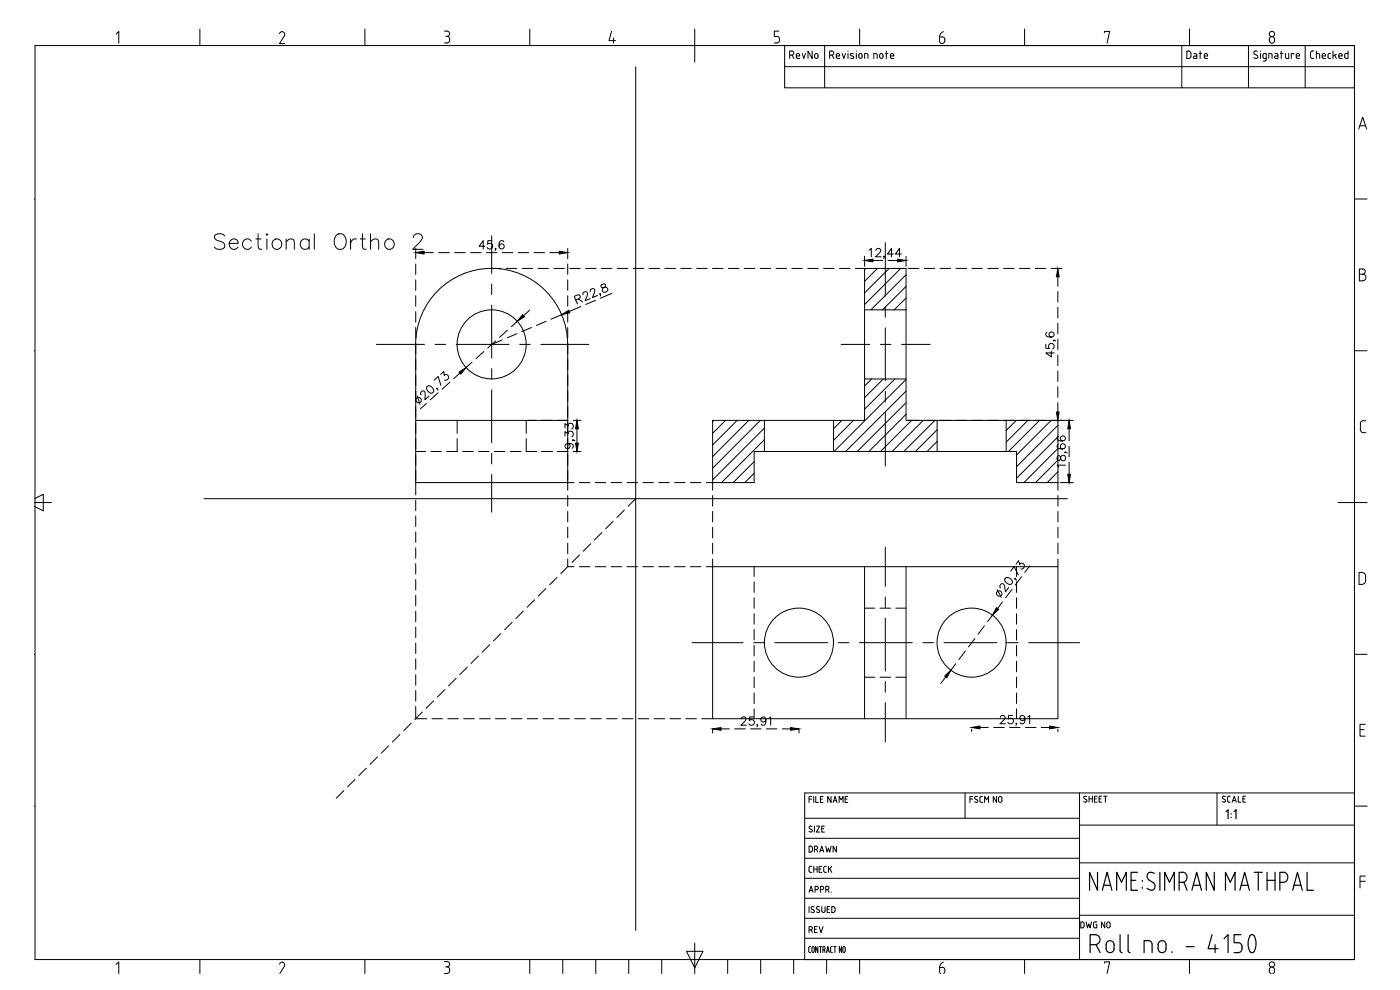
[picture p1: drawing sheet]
<svg xmlns="http://www.w3.org/2000/svg" width="420mm" height="297mm" viewBox="0 0 420 297" stroke-linecap="round" stroke-linejoin="round" font-family="sans-serif">
<defs><g id="words">
<text font-size="8.8" x="63.5" y="76.2">Sectional Ortho 2</text>
<g font-size="6.6">
<text x="318.2" y="108.3" transform="rotate(-90 318.2 108.3)">45,6</text>
<text x="173.9" y="135.8" transform="rotate(-90 173.9 135.8)">9,33</text>
</g>
<g font-size="6.2">
<text x="260" y="78.7">12,44</text>
<text x="321.4" y="141.5" transform="rotate(-90 321.4 141.5)">18,66</text>
</g>
<g font-size="5.3">
<text x="236" y="18.7">RevNo</text>
<text x="355.2" y="18.7">Date</text>
<text x="392.3" y="18.7">Checked</text>
</g>
<g font-size="4.9">
<text x="242" y="256.8">DRAWN</text>
<text x="242" y="262.8">CHECK</text>
<text x="242" y="281.2">REV</text>
<text x="323.5" y="279.8">DWG NO</text>
</g>
</g></defs>
<!-- layer: Title Block -->
<g fill="none" stroke="#000" stroke-width=".3">
<path d="M10.5 13.7h396v274.2h-396zM34.8 10.2l.9-.8v3.6M60 8.7v5M84.7 9.5l.7 .4-.1 .8M84.7 9.5l-.5 .2-.3 .4M85.4 10.7l-1.5 2.4h1.6M109.5 8.7v5M133.4 9.3h.8a.83 .83 0 0 1 .7 1.1 .83 .83 0 0 1-1.1 .5M134.2 10.9a1.01 1.01 0 0 1 .8 1 1.01 1.01 0 0 1-.8 1h-.8M159 8.7v5M183.5 9.4l-.7 2.8h1.9M184.1 11.4v1.6"/>
<path d="M208.5 8.7v9.9M232.4 12.9h.8M233.1 10.9a1.02 1.02 0 0 1 .9 1 1.02 1.02 0 0 1-.9 1M233.8 9.3h-1.4v1.6h.8M249 16.6h.6M249.6 16.5a.61 .61 0 0 0 .6-.6 .61 .61 0 0 0-.6-.6h-.6v2.2M249.7 16.6l.5 .9M251 16.5a.5 .5 0 0 1 .5-.5 .5 .5 0 0 1 .5 .5M251 16.6l.2 .9h.8M252 16.6v.2h-1M252.7 16l.5 1.5 .5-1.5M254.5 15.3v.1"/>
<path d="M254.5 16v1.5M256.1 16.2l-.6-.2-.3 .3 .2 .3 .8 .5-.1 .4-.9-.1M257 15.3v.1M257 16v1.5M257.7 16.5a.5 .5 0 0 1 .5-.5 .5 .5 0 0 1 .5 .5M257.8 16.6l-.1 .4a.5 .5 0 0 0 .5 .5 .5 .5 0 0 0 .5-.5M258 8.7v5M258.7 16.6v.4M259.5 17.5v-1.5l.9 .3 .1 1.2M263.2 16.5l-.2-.4-.8-.1v1.5M263.3 16.5v1M264 16.5a.5 .5 0 0 1 .5-.5 .5 .5 0 0 1 .5 .5"/>
<path d="M264 16.6v.4a.5 .5 0 0 0 .5 .5 .5 .5 0 0 0 .5-.5v-.4M265.8 16h.7M266 15.3v2.2M267.2 16.6l.2 .9h.9M267.2 16.5a.5 .5 0 0 1 .5-.5 .5 .5 0 0 1 .5 .5M268.3 16.6v.2h-1.1M281.9 12.3a.79 .79 0 0 0 .8 .8 .79 .79 0 0 0 .8-.8M282 11.1l1.3 .2 .3 1M282 11.1v1.2M283.1 9.5l-.9 .8-.2 .8M307.5 8.7v5M331.5 9.8v-.4h1.5l-.8 3.6"/>
<path d="M354.7 13.7h-119.2v6.3M357 8.7v5M374.7 13.7v12.7h17M377.4 15.4a.6 .6 0 0 0-.9 0 .6 .6 0 0 0 0 .8l.7 .4a.57 .57 0 0 1 .1 .8 .57 .57 0 0 1-.8 0l-.3-.1M378.3 15.3v.1M378.3 16v1.5M379.5 16l-.5 .5 .1 .8 .4 .2M379.5 16h.5v1.9l-.2 .3-.7 .1M379.5 17.5h.5M380.8 17.5v-1.5l.9 .3 .1 1.2M381.2 11.2a.9 .9 0 0 1 1.3 .8 .9 .9 0 0 1-1.3 .7l-.3-.9zM382.6 16l.7 .1 .2 .4"/>
<path d="M383.5 16.5v1l-.9-.2 .1-.5h.8M384.3 16h.7M384.5 15.3v2.2M385.8 16v1.3l.4 .2M386.8 16v1.5h-.6M388.3 16.3v-.3h-.8v1.5M389 16.5a.5 .5 0 0 1 .5-.5 .5 .5 0 0 1 .5 .5M389 16.6l.2 .9h.8M390 16.6v.2h-1M391.7 13.7h-37v12.7h20M391.7 13.7h14.8v12.7h-14.8zM235.5 20v6.4h12"/>
<path d="M235.5 20h171M247.5 20v6.4h107.2M407.8 38.7l1.2-3.5 1.2 3.5M408.1 37.7h1.7M10.3 59.7h.2M406.5 59.7h3.8M408 82.3h1M409 80.7a.79 .79 0 0 1 .8 .8 .79 .79 0 0 1-.8 .8M409 80.7h-1v3.6l1-.1a.98 .98 0 0 0 .9-.9 .98 .98 0 0 0-.9-1M10.3 105.2h.2M406.5 105.2h3.8M408.2 128.9a.9 .9 0 0 0 .9 .9h.7"/>
<path d="M408.3 127.1v1.8M409.1 126.2a.9 .9 0 0 0-.9 .9M409.2 126.2h.6M10.3 149.6l2.7-1.3v5l-2.7-1.4M10.3 150.8h5.2M401.5 150.8h8.8M407.9 171.8a1.52 1.52 0 0 1 1.9 .7v1.7l-.2 .7a1.69 1.69 0 0 1-1.7 .4zM10.3 196.3h.2M406.5 196.3h3.8M408.2 218.9h1.1M409.8 217.3h-1.6v3.6h1.6M242.8 239.8h.8"/>
<path d="M243.6 239h-.8v1.8M244.2 239v1.8M244.8 239v1.8h.8M246.2 239.8h.6M247 239h-.8v1.8h.8M249.4 239v1.8l-1-1.8v1.8M253.6 239.8h.6M254.4 239h-.8v1.8h.8M289.6 237.9v7.6M291.1 239.8h.8M291.9 239h-.8v1.8M292.9 239l.5 .1"/>
<path d="M292.9 239l-.4 .4 .8 .6M294.9 239l-.8 .2v1.1l.2 .4 .6 .1M299.1 239v1.8l-1-1.8v1.8M299.7 239.4a.5 .5 0 0 1 .5-.4 .5 .5 0 0 1 .5 .4M299.7 239.5v.8a.5 .5 0 0 0 .5 .4 .5 .5 0 0 0 .5-.4v-.8M324 237.9v50M326.1 239a.47 .47 0 0 0-.7-.1 .47 .47 0 0 0 0 .7l.6 .3a.5 .5 0 0 1 0 .8 .5 .5 0 0 1-.8-.2M326.8 239.7h1M326.8 238.9v1.8M327.8 238.9v1.8M328.5 239.7h.5M329.2 238.9h-.7v1.8h.7"/>
<path d="M329.8 239.7h.6M330.6 238.9h-.8v1.8h.8M331.2 238.9h1M331.7 238.9v1.8M365.2 237.9v9.7M367.6 239.9a.49 .49 0 0 1 0 .8 .49 .49 0 0 1-.8-.2M367.7 239a.46 .46 0 0 0-.7-.1 .46 .46 0 0 0 0 .7l.6 .3M368.9 238.9l-.4 .2-.1 1.1 .5 .5M368.9 238.9h.3M371.6 238.9v1.8h.8M373 239.7h.6M373.8 238.9h-.8v1.8h.8"/>
<path d="M406.5 237.9h-165v50M10.3 241.9h.2M241.5 257.5h82.5M241.5 251.5h82.5M241.5 245.5h82.5M242.8 249.5l.6 .2M243 248.6l.8 .6-.4 .4M243.2 247.9l-.4 .3 .2 .4M243.2 247.8l.5 .1M244.4 247.9v1.8M245 247.9h1l-1 1.8h1M246.6 248.7h.6"/>
<path d="M247.4 247.9h-.8v1.8h.8M250 240.8l.6-1.8 .6 1.8M250.2 240.3h.8M251.8 240.8v-1.8l.6 1 .6-1v1.8M293.2 240a.48 .48 0 0 1 0 .8 .48 .48 0 0 1-.7-.3M295.5 240.8v-1.8l.6 1 .6-1v1.8M324 258.9h82.5M324 247.6h82.5M368.9 240.7h.3M369.8 240.7l.6-1.8 .6 1.8M370 240.2h.8M406.5 241.9h3.8"/>
<path d="M241.5 275.5h82.5M241.5 269.5h82.5M241.5 263.5h82.5M242.8 267.7l.6-1.8 .6 1.8M242.8 272v1.8M243 267.2h.8M243.6 272.8l.6 .3a.49 .49 0 0 1 0 .7 .49 .49 0 0 1-.8-.2M244.3 272.1a.47 .47 0 0 0-.7 0 .47 .47 0 0 0 0 .7M244.6 266.9h.5M245.1 266.9a.5 .5 0 0 0 .5-.5 .5 .5 0 0 0-.5-.5h-.5v1.8M245.2 272.8l.6 .3a.49 .49 0 0 1 0 .7 .49 .49 0 0 1-.8-.2M245.9 272.1a.48 .48 0 0 0-.7 0 .48 .48 0 0 0 0 .7"/>
<path d="M246.2 266.9h.5M246.6 272v1.3a.5 .5 0 0 0 .5 .5 .5 .5 0 0 0 .5-.5v-1.3M246.7 266.9a.5 .5 0 0 0 .5-.5 .5 .5 0 0 0-.5-.5h-.5v1.8M247.8 266.9h.5M248.2 272.8h.6M248.3 265.9a.5 .5 0 0 1 .5 .5 .5 .5 0 0 1-.5 .5M248.3 265.9h-.5v1.8M248.4 266.9l.4 .8M249 272h-.8v1.8h.8M249.4 267.6v.1M249.6 272l.7 .1a1.21 1.21 0 0 1 .2 1.4l-.9 .3zM324 274.6h82.5"/>
<path d="M408.2 264.4h1.6M409.8 262.8h-1.6v3.6M34.8 289.4l.9-.8v3.5M60 287.9v4.2M84.7 288.7l.7 .4-.1 .8M84.7 288.7l-.5 .2-.3 .4M85.4 289.9l-1.4 2.2M109.5 287.9v4.2M133.4 288.5h.8M133.8 290.1h.4M134.2 288.5a.79 .79 0 0 1 .7 .8 .79 .79 0 0 1-.7 .8M134.2 290.1a1.01 1.01 0 0 1 .8 1 1.01 1.01 0 0 1-.8 1h-.8"/>
<path d="M159 287.9v4.2M168.9 287.9v4.2M178.8 287.9v4.2M188.7 287.9v4.2M198.6 287.9v4.2M206 285.4h5l-2.5 5zM208.5 283v9.1M218.4 287.9v4.2M228.3 287.9v4.2M238.2 287.9v4.2M241.5 281.5h82.5M243.3 284l-.6 .2v1.2l.2 .4h.4"/>
<path d="M243.7 285.3l.3 .5 .4-.5M243.7 285.3v-1.1l.3-.2 .3 .2 .1 1.1M245.5 284v1.8l-.7-1.8v1.8M245.9 284h.7M246.2 284v1.8M247 285h.3M247.3 285l.3-.3v-.5l-.6-.2v1.8M247.4 285l.2 .8M248.1 285.8l.4-1.8 .4 1.8M248.1 287.9v4.2M248.2 285.3h.6M249.3 285.4l.3 .4"/>
<path d="M249.3 284.5v.9M249.6 284l-.3 .4M249.6 285.8h.2M249.6 284h.2M250.2 284h.7M250.6 284v1.8M252.6 284v1.8l-.7-1.8v1.8M252.9 284.5l.2-.4h.4l.2 1.2M252.9 285.3l.4 .5 .3-.5M253 284.5v.8M258 287.9v4.2M282 290.3v1.4l.3 .4"/>
<path d="M282 290.3h.8M282.8 290.2a1.02 1.02 0 0 1 .8 .8 1.02 1.02 0 0 1-.4 1.1M283.1 288.7l-.9 .8-.2 .8M307.5 287.9v4.2M331.5 289v-.4h1.5l-.8 3.5M357 287.9v4.2M381.5 292.1a.92 .92 0 0 1-.5-1.4 .92 .92 0 0 1 1.4 0l.1 .9-.5 .5"/>
<circle cx="381.7" cy="10.2" r=".79"/>
<circle cx="381.7" cy="289.4" r=".79"/>
</g>
<g fill="none" stroke="#000" stroke-width=".36">
<path d="M368 243.5l.6-.5v2.6M369.5 244.1v.2M369.5 245.2v.1M370.4 243.5l.6-.5v2.6M329.4 261.7v5.4l-2.4-5.4v5.4M330.8 267.1l1.5-5.4 1.4 5.4M331.2 265.6h2.1M335.1 267.1v-5.4l1.5 3 1.4-3v5.4M339.5 264.1h1.4M341.4 261.7h-1.9v5.4h1.9M342.8 264.1v.3M342.8 266.2v.3"/>
<path d="M344.2 266.5l1.5 .6M346.4 262a1.28 1.28 0 0 0-1.9 .1 1.28 1.28 0 0 0 .3 1.9l1.3 .9a1.25 1.25 0 0 1 .5 1.2 1.25 1.25 0 0 1-.9 1M348.1 261.7v5.4M349.5 267.1v-5.4l1.5 3 1.4-3v5.4M353.9 264.7h1.1a1.53 1.53 0 0 0 1.2-1.5 1.53 1.53 0 0 0-1.1-1.5h-1.2v5.4M355.3 264.7l1 2.4M357.7 267.1l1.4-5.4 1.5 5.4M358.1 265.6h2.1M364.4 261.7v5.4l-2.4-5.4v5.4M367.8 267.1v-5.4l1.4 3 1.5-3v5.4M372.1 267.1l1.4-5.4 1.5 5.4M372.5 265.6h2.1"/>
<path d="M376.4 261.7h2.4M377.6 261.7v5.4M380.3 264.1h2.4M380.3 261.7v5.4M382.7 261.7v5.4M384.1 264.7h1.2a1.53 1.53 0 0 0 1.2-1.5 1.53 1.53 0 0 0-1.2-1.5h-1.2v5.4M387.9 267.1l1.5-5.4 1.4 5.4M388.4 265.6h2M392.3 261.7v5.4h1.9M327.2 283.4h1.5M328.7 280.4a1.49 1.49 0 0 1 1.4 1.5 1.49 1.49 0 0 1-1.4 1.5M328.7 280.4h-1.5v5.4"/>
<path d="M329 283.4l1.2 2.4M332.5 282.5a1.2 1.2 0 0 1 1.2-.1 1.2 1.2 0 0 1 .7 1v1.2a1.2 1.2 0 0 1-1.2 1.2 1.2 1.2 0 0 1-1.2-1.2v-1.5zM336.2 280.4v4.8l.1 .5 .5 .1M338.5 285.2l.2 .5 .4 .1M338.6 280.4v4.8M343.4 285.8v-3.6l1.6 .1 .5 .4 .2 .6 .1 2.5M348.1 282.5a1.2 1.2 0 0 1 1.2-.1 1.2 1.2 0 0 1 .7 1v1.2a1.2 1.2 0 0 1-1.2 1.2 1.2 1.2 0 0 1-1.2-1.2v-1.5zM351.8 285.5v.3M356 284h2.4M363.8 280.4l-1.2 4.2h3M364.7 283.4v2.4M367.4 281.6l1.2-1.2v5.4"/>
<path d="M372.5 280.4h-2.1v2.5l1.2-.1a1.53 1.53 0 0 1 1.2 1.5 1.53 1.53 0 0 1-1.2 1.5h-1.2M375.3 280.6l.7-.1a4.1 4.1 0 0 1 0 5.3h-.5a4.4 4.4 0 0 1-.2-5.2z"/>
</g>
<!-- layer: 0 -->
<g fill="none" stroke="#000" stroke-width=".3">
<path d="M190.8 20.1v259.1M124.8 79.2v3.2M131.7 75.8h3.2M136.4 75.8h3.2M141.2 75.8h3.2M145.6 73.9h-1.8l1.2-1.7v2.5M146 75.8h3.1M147.6 70.8v11.2M147.6 72.2h-1.2l-.1 1.1a.88 .88 0 0 1 1.3-.1 .88 .88 0 0 1-.1 1.4 .88 .88 0 0 1-1.3-.4M148.8 74.6h-.2h.2l-.2 .6M150.7 75.8h3.2M151.2 72.6a.72 .72 0 0 0-.7-.4 .72 .72 0 0 0-.6 .5 1.44 1.44 0 0 0 .6 2 .78 .78 0 0 0 .8-.7 .78 .78 0 0 0-.7-.9 .78 .78 0 0 0-.8 .8"/>
<path d="M155.5 75.8h3.2M160.3 75.8h3.1M165 75.8h2.9M170.4 74.5v3.1M170.4 79.2v3.2M265.7 72.8v16M124.8 84v3.1M124.8 88.7v3.2M124.8 93.5v3.2M124.8 98.3v3.1M147.6 85.2v3.2M147.6 91.6v15.8"/>
<path d="M147.6 80.5h2.7M151.9 80.5h3.2M152.3 99.1l-2.4 2.1M155.3 96.4l-1.8 1.6M156.7 80.5h3.2M159 93l-1.9 1.7M159.5 98.3l-2.9 1.2M161.4 80.5h3.2M163.9 96.4l-2.9 1.2M166.2 80.5h3.2M168.6 94.4l-3.2 1.4M170.4 84v3.1"/>
<path d="M170.4 88.7v3.2M170.4 93.5v3.2M170.4 98.3v3.1M171 80.5h3.1M172.8 90l1.3-.7v-.4l-.3-.4h-.5l-1 .4 1 2.3M173.6 89.7l1.2 .9M174.3 92l-3.4 1.5M175 88.4l.2-.7 .7-.2 .3 .3v.9l-.6 1.5 1.5-.6M175.7 80.5h3.2M177.2 87.5l.2-.7 .8-.1a.77 .77 0 0 1 .2 1l-.6 1.6 1.5-.7M178.7 90.1l-2.9 1.3M180.2 88.2l-.3 .1 .1-.2 .3 .3-.1 .4"/>
<path d="M180.4 85.6a.52 .52 0 0 0 .5 .7 .9 .9 0 0 1 1.1-.1 .9 .9 0 0 1 .4 1l-.8 .5a.72 .72 0 0 1-.9-.5 .72 .72 0 0 1 .5-.9l.4-.3a.51 .51 0 0 0-.1-.8zM180.5 80.5h3.2M183.6 88l-3.4 1.5M185.3 80.5h3.1M190 80.5h3.2M194.8 80.5h3.2M199.5 80.5h3.2M204.3 80.5h3.2M209.1 80.5h3.1M213.8 80.5h3.2M218.6 80.5h3.2M223.4 80.5h3.1"/>
<path d="M228.1 80.5h3.2M232.9 80.5h3.2M237.6 80.5h3.2M242.4 80.5h3.2M247.2 80.5h3.1M251.9 80.5h3.2M256.7 80.5h2.8M259.5 93h12.4M259.8 80.5l-.3 .4M263.3 80.5l-3.8 3.9M265.7 92v3.2M265.7 98.4v15.8"/>
<path d="M266.8 80.5l-7.3 7.4M270.3 80.5l-10.8 10.9M271.9 82.4l-10.5 10.6M271.9 85.9l-7 7.1M271.9 89.4l-3.5 3.6M271.9 92.9v.1M272.5 80.5h3.3M277.4 80.5h3.2M282.1 80.5h3.2M286.9 80.5h3.2M291.7 80.5h3.1M296.4 80.5h3.2"/>
<path d="M301.2 80.5h3.2M306 80.5h3.1M310.7 80.5h3.2M315.5 80.5h3.2M317.5 83v2.9M317.5 87.5v3.1M317.5 92.2v3.2M113 103.3h14.4M124.7 103.3a22.8 22.8 0 0 1 22.9-22.8 22.8 22.8 0 0 1 22.8 22.8v41.5h-45.6M124.8 103v45.5M125.2 118.8l.8 2.5M126.4 118.4l-.1-.7 .8-.4a.77 .77 0 0 1 .5 1l-.1 1.6 1.3-1.1"/>
<path d="M128.3 115.8a1.44 1.44 0 0 1 1.7 1.9l-.2 .2a1.43 1.43 0 0 1-1.6-1.9zM130.3 114.1l1.2-1.1 .8 2.6M130.6 103.3h3.1M131.2 116.5l-.2 .1 .2-.1 .2 .6M131.5 117.9l-2.4 2.1M132.2 112.3l1-.8 .1 1.1a.83 .83 0 0 1 1.4 .6 .83 .83 0 0 1-1.3 .8M135 114.7l-2.3 2.1M136.9 103.3h15.9M138 112l-1.8 1.6M141.7 108.6l-1.8 1.7M145.2 105.5l-2.3 2.1M147.6 110.6v3.2"/>
<path d="M147.6 117v15.8M148.7 102.3l-2.3 2.1M150.8 102l-3.2 1.3M155.1 100.1l-2.9 1.3M156 103.3h3.1M162.3 103.3h14.4M170.4 103v3.2M170.4 107.8v3.2M170.4 112.5v3.2M170.4 117.3v3.2M252.4 103.3h8.6M259.5 113.7h12.4"/>
<path d="M261.6 113.7l-2.1 2.1M264.2 103.3h3.2M265.1 113.7l-5.6 5.6M265.7 117.4v3.2M268.6 113.7l-9.1 9.1M270.6 103.3h8.6M271.9 113.9l-21.6 21.6M271.9 117.3l-18.1 18.2M317.5 111.3v3.1M317.5 116v3.2M124.8 135.5h2.9M124.8 126.1h45.6"/>
<path d="M128 121.1l-1.9 1.6M129.3 135.5h3.2M137.2 131.6l.1 3.9h-3.2M137.2 126.1v3.9M138.8 135.5h3.2M143.6 135.5h3.2M147.6 136v3.2M148.4 135.5h3.1M153.1 135.5h3.2M157.9 135.5h3.2M157.9 126.1v3.9M157.9 131.6v3.9"/>
<path d="M162.5 135.5h3.3M170.4 122.1v3.1M170.4 136.4v3.1M213.9 126.1h45.6v-45.6h12.4v45.6h45.6v18.7h-12.4v-9.3h-78.8v9.3h-12.4zM214.3 126.1l-.4 .4M217.7 126.1l-3.8 3.9M221.2 126.1l-7.3 7.4M224.7 126.1l-10.8 10.9M226.3 138.5l-6.3 6.3M228.2 126.1l-14.3 14.4M229.4 128.4l-15.5 15.6M229.4 131.9l-12.9 12.9"/>
<path d="M229.4 135.4l-.1 .1M229.4 126.1v9.4M250.2 126.1v9.4M252.7 126.1l-2.5 2.5M256.1 126.1l-5.9 6M265.7 123.8v16M271.9 120.8l-14.6 14.7M271.9 124.3l-11.1 11.2M272.5 126.1h3.3M273.6 126.1l-9.3 9.4M277.1 126.1l-9.4 9.4M277.4 126.1h3.2"/>
<path d="M280.6 126.1l-9.4 9.4M281.2 128.9l-6.5 6.6M281.2 132.4l-3 3.1M281.2 126.1v9.4M282.1 126.1h3.2M286.9 126.1h3.2M291.7 126.1h3.1M296.4 126.1h3.2M301.2 126.1h3.2M302 126.1v9.4M305 126.1l-3 3.1M306 126.1h3.1"/>
<path d="M308.5 126.1l-6.5 6.6M310.7 126.1h3.2M312 126.1l-9.4 9.4M317.5 120.8v2.8M317.5 127.6l-12.4 12.4M317.5 131.1l-12.4 12.4M317.5 134.6l-10.2 10.2M317.5 138l-6.7 6.8M322.1 126.1h-6.6l-10.4 10.4M61.2 149.6h259.1M124.8 150.1v3.1M124.8 154.8v3.2"/>
<path d="M124.8 159.6v3.2M147.6 142.4v11.3M170.4 141.1v3.1M170.4 148.7v3.1M170.4 153.4v3.2M170.4 158.2v3.2M172.3 144.8h-1.9v2.3M173.9 144.8h3.1M178.6 144.8h3.2M180.6 159.8l-2.2 2.2M183.4 144.8h3.2M184 156.4l-2.2 2.2"/>
<path d="M187.4 153l-2.3 2.3M188.2 144.8h3.1M190.8 149.6l-2.3 2.3M192.9 144.8h3.2M197.7 144.8h3.2M202.4 144.8h3.2M207.2 144.8h3.2M212 144.8h1.9v2.3M213.9 148.7v3.1M213.9 153.4v3.2M213.9 158.2v3.2M226.3 142l-2.8 2.8"/>
<path d="M317.5 141.5l-3.2 3.3M317.5 144.8v2.3M317.5 148.7v3.1M317.5 153.4v3.2M317.5 158.2v3.2M318.1 144.8h4M124.8 164.3v3.2M124.8 169.1v3.2M124.8 173.9v3.1M124.8 178.6v3.2M160.4 180l-2.2 2.2M163.8 176.6l-2.2 2.2"/>
<path d="M167.2 173.2l-2.3 2.3M170.4 167.7v2.3h1.9M170.4 163v3.1M170.5 169.9l-2.2 2.2M173.9 170h3.1M173.9 166.5l-2.2 2.2M177.3 163.1l-2.3 2.3M178.6 170h3.2M183.4 170h3.2M188.2 170h3.1M192.9 170h3.2M197.7 170h3.2"/>
<path d="M202.4 170h3.2M207.2 170h3.2M212 170h1.9M213.9 170h103.6v45.6h-103.6zM213.9 163v3.1M213.9 167.7v2.3M226.3 170v3M226.3 174.6v3.2M226.3 179.3v3.2M259.5 170v45.6M265.7 164.2v11.7M265.7 179.1v3.2"/>
<path d="M271.9 170v45.6M299.3 176.9l1.2 2.3M301.8 173.5a1.42 1.42 0 0 1 1.9 1.5l-.1 .2a1.44 1.44 0 0 1-2-1.6zM302.7 176.3l-1 1.3-.2-1.6-.4-.8-.7 .1-.3 .3 .2 .8M303.3 171.4l1-1.4 1.3 2.5M303.7 176.8l-1.9 2.6M304.7 173.6l-.2 .2v-.2l.3 .1 .2 .4M304.9 169.3l.8-1.1 .3 1.2a.83 .83 0 0 1 1.5 .3 .83 .83 0 0 1-1.1 1M305.1 170v3M305.1 174.6v3.2M305.1 179.3v3.2M306.6 173l-1.9 2.6"/>
<path d="M309 169.8l-1.5 2M317.5 163v3.1M317.5 167.7v2.3M124.8 183.4v3.2M124.8 188.2v3.1M124.8 192.9v3.2M124.8 197.7v3.2M143.6 196.8l-2.2 2.3M147 193.4l-2.3 2.3M150.3 190.1l-2.2 2.2M153.7 186.7l-2.2 2.3M157.1 183.3l-2.3 2.3"/>
<path d="M207.7 192.8h15.3M226.2 192.8h3.1M226.3 184.1v3.2M226.3 188.9v3.1M226.3 193.6v3.2M226.3 198.4v3.2M232.5 192.8h15.9M251.6 192.8h3.1M257.9 192.8h15.9M259.5 182.5h3M264.1 182.5h3.2M265.7 185.5v15.8"/>
<path d="M268.9 182.5h3M277 192.8h3.1M283.3 192.8h15.9M286.8 199.2l-1.4 1.9M289.7 195.4l-1.9 2.5M292.6 191.6l-2 2.5M295.4 187.8l-1.9 2.5M297.9 184.6l-1.5 1.9M300.8 180.6l-1.4 2M302.4 192.8h3.1M305.1 184.1v3.2M305.1 188.9v3.1"/>
<path d="M305.1 193.6v3.2M305.1 198.4v3.2M308.7 192.8h15.3M123.4 217l-2.3 2.3M124.8 212v3.6h3.2M124.8 202.4v3.2M124.8 207.2v3.2M126.8 213.6l-2.3 2.3M129.6 215.6h3.2M130.1 210.3l-2.2 2.2M133.5 206.9l-2.2 2.2M134.4 215.6h3.2"/>
<path d="M136.9 203.5l-2.3 2.3M139.2 215.6h3.1M140.2 200.2l-2.2 2.2M143.9 215.6h3.2M148.7 215.6h3.2M153.4 215.6h3.2M158.2 215.6h3.2M163 215.6h3.1M167.7 215.6h3.2M172.5 215.6h3.2M177.3 215.6h3.1M182 215.6h3.2"/>
<path d="M186.8 215.6h3.2M191.5 215.6h3.2M196.3 215.6h3.2M201.1 215.6h3.1M205.8 215.6h3.2M210.6 215.6h3.3M213.9 218.7v1.2M216.4 218.7h2.5M220.5 218.7h3.2M222.5 215.7l.2-.5 .7-.1 .4 .2 .1 .5-1.5 1.8h1.6M225.2 218.7h3.2M226.2 215.1h-1.2l-.1 1.1a.88 .88 0 0 1 1.3-.1 .88 .88 0 0 1-.2 1.4 .88 .88 0 0 1-1.2-.4"/>
<path d="M226.3 203.2v3.1M226.3 207.9v3.2M226.3 212.7v2.9M227.4 217.5h-.3h.3l-.3 .6M229.9 215.9a.78 .78 0 0 1-1.1 .7 .78 .78 0 0 1-.3-1.3 .78 .78 0 0 1 1.3 .2 2.4 2.4 0 0 1-.3 2 .75 .75 0 0 1-1.1-.3M230 218.7h3.2M230.7 215.6l.6-.5v2.5M234.8 218.7h2.5M239.8 218.7v1.2M259.5 203.2h3M264.1 203.2h3.2M265.7 204.5v3.2"/>
<path d="M265.7 210.9v11.7M268.9 203.2h3M283.9 203.1l-1.6 2M291.6 218.8v.7M294.1 218.3h2.5M298.2 218.3h3.2M300.2 215.3l.5-.6 .8 .2a.77 .77 0 0 1-.2 1.1l-1.2 1.2h1.7M303 218.3h3.1M303.9 214.7h-1.2l-.1 1a.88 .88 0 0 1 1.3 0 .88 .88 0 0 1-.1 1.3 .88 .88 0 0 1-1.3-.3M305.1 203.2v3.1M305.1 207.9v3.2M305.1 212.7v2.9"/>
<path d="M305.1 217h-.3h.3l-.3 .6M307.6 215.5a.77 .77 0 0 1-1 .7 .77 .77 0 0 1-.4-1.2 .77 .77 0 0 1 1.3 0 1.33 1.33 0 0 1-.9 2.2l-.4-.4M307.7 218.3h3.2M308.4 215.1l.6-.4v2.5M312.5 218.3h2.5M317.5 218.8v.7M103.2 237.2l-2.3 2.3M106.6 233.8l-2.3 2.3M109.9 230.5l-2.2 2.2M113.3 227.1l-2.3 2.3M116.7 223.8l-2.3 2.2M120 220.4l-2.2 2.2"/>
<circle cx="147.5" cy="103.3" r="10.4"/>
<circle cx="125.6" cy="120" r=".82"/>
<circle cx="299.9" cy="178.1" r=".83"/>
<circle cx="239.8" cy="192.8" r="10.4"/>
<circle cx="291.6" cy="192.8" r="10.4"/>
</g>
<g fill="#000" stroke="#000" stroke-width=".3">
<path d="M167.9 75.4l2.5 .4-2.5 .4zM156.8 94.4l.6 .6-2.1 1.4zM168.6 94.4l2.1-1.3 .3 .7zM317.5 80.5l.4 2.5h-.9zM137.7 111.7l2.2-1.4-1.6 2zM317 123.6h.9l-.4 2.5zM320.9 126.1l.4 2.6h-.9zM320.4 142.3h.9l-.4 2.5zM299 182.3l.7 .5-1.8 1.8zM213.9 218.7l2.5-.4v.8zM237.3 218.3l2.5 .4-2.5 .4zM283.5 202.8l1.9-1.7-1.2 2.2z"/>
<path d="M291.6 218.3l2.5-.5v.9zM315 217.8l2.5 .5-2.5 .4z"/>
</g>
<use href="#words"/>
</svg>
